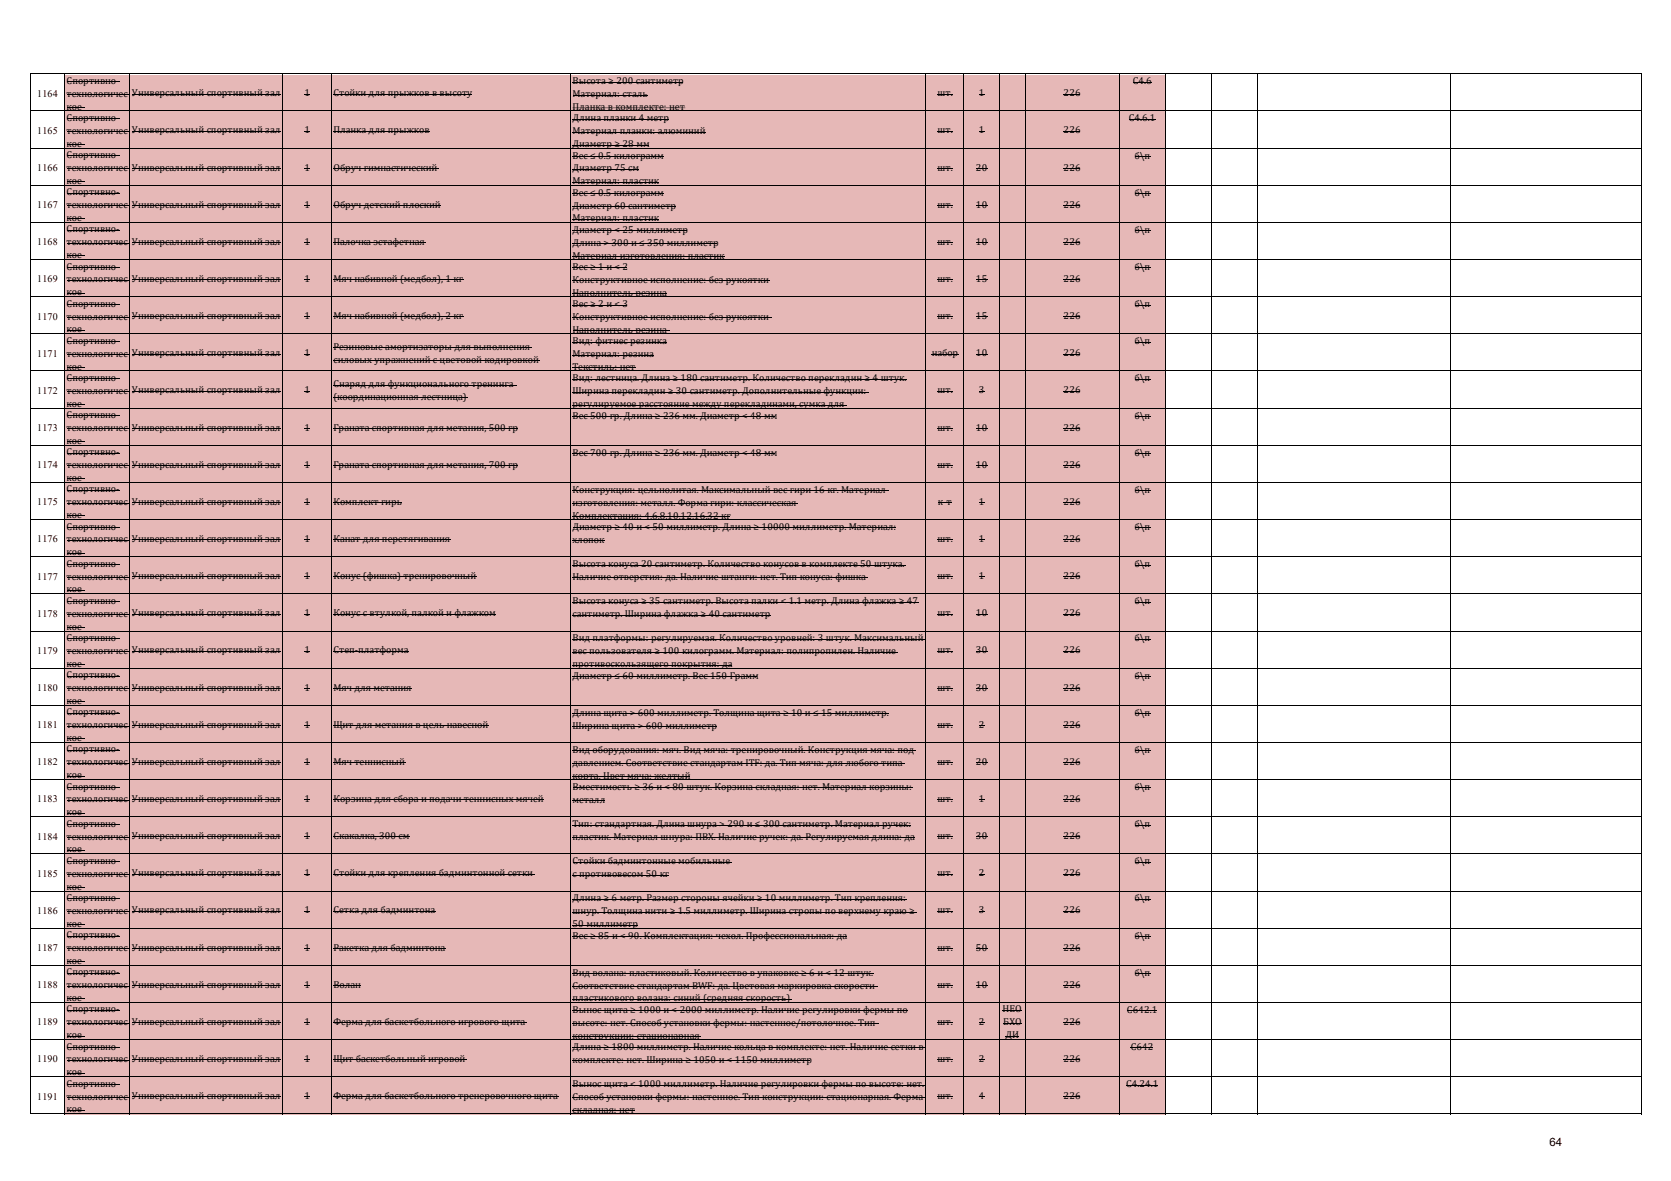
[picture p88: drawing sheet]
<svg xmlns="http://www.w3.org/2000/svg" width="297mm" height="210mm" viewBox="0 0 297 210" stroke-linecap="round" stroke-linejoin="round" font-family="sans-serif">
<defs><g id="words">
<text font-size="2" x="275.4" y="203.8">64</text>
<g font-size="1.8">
<text x="6.6" y="17.2">1164</text>
<text x="11.8" y="14.9">Спортивно-</text>
<text x="11.8" y="17.2">технологичес</text>
<text x="23.4" y="17.1">Универсальный спортивный зал</text>
<text x="54.1" y="17.1">1</text>
<text x="59.3" y="17.1">Стойки для прыжков в высоту</text>
<text x="101.8" y="15">Высота ≥ 200 сантиметр</text>
<text x="101.8" y="17.3">Материал: сталь</text>
<text x="166.6" y="17.1">шт.</text>
<text x="174" y="17.1">1</text>
<text x="189.1" y="17.1">226</text>
<text x="201.3" y="15">С4.6</text>
<text x="6.6" y="23.8">1165</text>
<text x="11.8" y="19.5">кое</text>
<text x="11.8" y="21.5">Спортивно-</text>
<text x="11.8" y="23.8">технологичес</text>
<text x="23.4" y="23.7">Универсальный спортивный зал</text>
<text x="54.1" y="23.7">1</text>
<text x="59.3" y="23.7">Планка для прыжков</text>
<text x="101.8" y="19.6">Планка в комплекте: нет</text>
<text x="101.8" y="21.6">Длина планки 4 метр</text>
<text x="101.8" y="23.9">Материал планки: алюминий</text>
<text x="166.6" y="23.7">шт.</text>
<text x="174" y="23.7">1</text>
<text x="189.1" y="23.7">226</text>
<text x="200.7" y="21.6">С4.6.1</text>
<text x="11.8" y="26.1">кое</text>
<text x="11.8" y="28.1">Спортивно-</text>
<text x="101.8" y="26.2">Диаметр ≥ 28 мм</text>
<text x="101.8" y="28.2">Вес ≤ 0.5 килограмм</text>
<text x="201.7" y="28.2">б\п</text>
<text x="6.6" y="30.4">1166</text>
<text x="11.8" y="30.4">технологичес</text>
<text x="11.8" y="32.7">кое</text>
<text x="11.8" y="34.7">Спортивно-</text>
<text x="23.4" y="30.3">Универсальный спортивный зал</text>
<text x="54.1" y="30.3">1</text>
<text x="59.3" y="30.3">Обруч гимнастический</text>
<text x="101.8" y="30.5">Диаметр 75 см</text>
<text x="101.8" y="32.8">Материал: пластик</text>
<text x="101.8" y="34.8">Вес ≤ 0.5 килограмм</text>
<text x="166.6" y="30.3">шт.</text>
<text x="173.5" y="30.3">20</text>
<text x="189.1" y="30.3">226</text>
<text x="201.7" y="34.8">б\п</text>
<text x="6.6" y="37">1167</text>
<text x="11.8" y="37">технологичес</text>
<text x="11.8" y="39.3">кое</text>
<text x="11.8" y="41.3">Спортивно-</text>
<text x="23.4" y="36.9">Универсальный спортивный зал</text>
<text x="54.1" y="36.9">1</text>
<text x="59.3" y="36.9">Обруч детский плоский</text>
<text x="101.8" y="37.1">Диаметр 60 сантиметр</text>
<text x="101.8" y="39.4">Материал: пластик</text>
<text x="101.8" y="41.4">Диаметр &lt; 25 миллиметр</text>
<text x="166.6" y="36.9">шт.</text>
<text x="173.5" y="36.9">10</text>
<text x="189.1" y="36.9">226</text>
<text x="201.7" y="41.4">б\п</text>
<text x="6.6" y="43.6">1168</text>
<text x="11.8" y="43.6">технологичес</text>
<text x="11.8" y="45.9">кое</text>
<text x="11.8" y="47.9">Спортивно-</text>
<text x="23.4" y="43.5">Универсальный спортивный зал</text>
<text x="54.1" y="43.5">1</text>
<text x="59.3" y="43.5">Палочка эстафетная</text>
<text x="101.8" y="43.7">Длина &gt; 300 и ≤ 350 миллиметр</text>
<text x="101.8" y="46">Материал изготовления: пластик</text>
<text x="166.6" y="43.5">шт.</text>
<text x="173.5" y="43.5">10</text>
<text x="189.1" y="43.5">226</text>
<text x="6.6" y="50.2">1169</text>
<text x="11.8" y="50.2">технологичес</text>
<text x="11.8" y="52.5">кое</text>
<text x="23.4" y="50.1">Универсальный спортивный зал</text>
<text x="54.1" y="50.1">1</text>
<text x="59.3" y="50.1">Мяч набивной (медбол), 1 кг</text>
<text x="101.8" y="50.3">Конструктивное исполнение: без рукоятки</text>
<text x="101.8" y="52.6">Наполнитель резина</text>
<text x="101.8" y="48">Вес ≥ 1 и &lt; 2</text>
<text x="166.6" y="50.1">шт.</text>
<text x="173.5" y="50.1">15</text>
<text x="189.1" y="50.1">226</text>
<text x="201.7" y="48">б\п</text>
<text x="6.6" y="56.8">1170</text>
<text x="11.8" y="54.5">Спортивно-</text>
<text x="11.8" y="56.8">технологичес</text>
<text x="11.8" y="59.1">кое</text>
<text x="23.4" y="56.7">Универсальный спортивный зал</text>
<text x="54.1" y="56.7">1</text>
<text x="59.3" y="56.7">Мяч набивной (медбол), 2 кг</text>
<text x="101.8" y="56.9">Конструктивное исполнение: без рукоятки</text>
<text x="101.8" y="59.2">Наполнитель резина</text>
<text x="101.8" y="54.6">Вес ≥ 2 и &lt; 3</text>
<text x="166.6" y="56.7">шт.</text>
<text x="173.5" y="56.7">15</text>
<text x="189.1" y="56.7">226</text>
<text x="201.7" y="54.6">б\п</text>
<text x="6.6" y="63.4">1171</text>
<text x="11.8" y="61.1">Спортивно-</text>
<text x="11.8" y="63.4">технологичес</text>
<text x="11.8" y="65.7">кое</text>
<text x="23.4" y="63.3">Универсальный спортивный зал</text>
<text x="54.1" y="63.3">1</text>
<text x="59.3" y="62.2">Резиновые амортизаторы для выполнения</text>
<text x="59.3" y="64.5">силовых упражнений с цветовой кодировкой</text>
<text x="101.8" y="61.2">Вид: фитнес резинка</text>
<text x="101.8" y="63.5">Материал: резина</text>
<text x="101.8" y="65.8">Текстиль: нет</text>
<text x="165.6" y="63.3">набор</text>
<text x="173.5" y="63.3">10</text>
<text x="189.1" y="63.3">226</text>
<text x="201.7" y="61.2">б\п</text>
<text x="6.6" y="70">1172</text>
<text x="11.8" y="67.7">Спортивно-</text>
<text x="11.8" y="70">технологичес</text>
<text x="23.4" y="69.9">Универсальный спортивный зал</text>
<text x="54.1" y="69.9">1</text>
<text x="59.3" y="68.8">Снаряд для функционального тренинга</text>
<text x="59.3" y="71.1">(координационная лестница)</text>
<text x="101.8" y="67.8">Вид: лестница. Длина ≥ 180 сантиметр. Количество перекладин ≥ 4 штук.</text>
<text x="101.8" y="70.1">Ширина перекладин ≥ 30 сантиметр. Дополнительные функции:</text>
<text x="166.6" y="69.9">шт.</text>
<text x="174" y="69.9">3</text>
<text x="189.1" y="69.9">226</text>
<text x="201.7" y="67.8">б\п</text>
<text x="6.6" y="76.6">1173</text>
<text x="11.8" y="72.3">кое</text>
<text x="11.8" y="74.3">Спортивно-</text>
<text x="11.8" y="76.6">технологичес</text>
<text x="23.4" y="76.5">Универсальный спортивный зал</text>
<text x="54.1" y="76.5">1</text>
<text x="59.3" y="76.5">Граната спортивная для метания, 500 гр</text>
<text x="101.8" y="72.4">регулируемое расстояние между перекладинами, сумка для</text>
<text x="101.8" y="74.4">Вес 500 гр. Длина ≥ 236 мм. Диаметр &lt; 48 мм</text>
<text x="166.6" y="76.5">шт.</text>
<text x="173.5" y="76.5">10</text>
<text x="189.1" y="76.5">226</text>
<text x="201.7" y="74.4">б\п</text>
<text x="6.6" y="83.2">1174</text>
<text x="11.8" y="78.9">кое</text>
<text x="11.8" y="80.9">Спортивно-</text>
<text x="11.8" y="83.2">технологичес</text>
<text x="23.4" y="83.1">Универсальный спортивный зал</text>
<text x="54.1" y="83.1">1</text>
<text x="59.3" y="83.1">Граната спортивная для метания, 700 гр</text>
<text x="101.8" y="81">Вес 700 гр. Длина ≥ 236 мм. Диаметр &lt; 48 мм</text>
<text x="166.6" y="83.1">шт.</text>
<text x="173.5" y="83.1">10</text>
<text x="189.1" y="83.1">226</text>
<text x="201.7" y="81">б\п</text>
<text x="6.6" y="89.8">1175</text>
<text x="11.8" y="85.5">кое</text>
<text x="11.8" y="87.5">Спортивно-</text>
<text x="11.8" y="89.8">технологичес</text>
<text x="23.4" y="89.8">Универсальный спортивный зал</text>
<text x="54.1" y="89.8">1</text>
<text x="59.3" y="89.8">Комплект гирь</text>
<text x="101.8" y="87.6">Конструкция: цельнолитая. Максимальный вес гири 16 кг. Материал</text>
<text x="101.8" y="89.9">изготовления: металл. Форма гири: классическая</text>
<text x="166.7" y="89.8">к-т</text>
<text x="174" y="89.8">1</text>
<text x="189.1" y="89.8">226</text>
<text x="201.7" y="87.6">б\п</text>
<text x="11.8" y="92.1">кое</text>
<text x="11.8" y="94.2">Спортивно-</text>
<text x="101.8" y="92.2">Комплектация: 4,6,8,10,12,16,32 кг</text>
<text x="101.8" y="94.2">Диаметр ≥ 40 и &lt; 50 миллиметр. Длина ≥ 10000 миллиметр. Материал:</text>
<text x="201.7" y="94.2">б\п</text>
<text x="6.6" y="96.4">1176</text>
<text x="11.8" y="96.4">технологичес</text>
<text x="11.8" y="98.7">кое</text>
<text x="11.8" y="100.8">Спортивно-</text>
<text x="23.4" y="96.4">Универсальный спортивный зал</text>
<text x="54.1" y="96.4">1</text>
<text x="59.3" y="96.4">Канат для перетягивания</text>
<text x="101.8" y="96.5">хлопок</text>
<text x="101.8" y="100.8">Высота конуса 20 сантиметр. Количество конусов в комплекте 50 штука.</text>
<text x="166.6" y="96.4">шт.</text>
<text x="174" y="96.4">1</text>
<text x="189.1" y="96.4">226</text>
<text x="201.7" y="100.8">б\п</text>
<text x="6.6" y="103">1177</text>
<text x="11.8" y="103">технологичес</text>
<text x="11.8" y="105.3">кое</text>
<text x="11.8" y="107.4">Спортивно-</text>
<text x="23.4" y="103">Универсальный спортивный зал</text>
<text x="54.1" y="103">1</text>
<text x="59.3" y="103">Конус (фишка) тренировочный</text>
<text x="101.8" y="103.1">Наличие отверстия: да. Наличие штанги: нет. Тип конуса: фишка</text>
<text x="101.8" y="107.4">Высота конуса ≥ 35 сантиметр. Высота палки &lt; 1.1 метр. Длина флажка ≥ 47</text>
<text x="166.6" y="103">шт.</text>
<text x="174" y="103">1</text>
<text x="189.1" y="103">226</text>
<text x="201.7" y="107.4">б\п</text>
<text x="6.6" y="109.6">1178</text>
<text x="11.8" y="109.6">технологичес</text>
<text x="11.8" y="111.9">кое</text>
<text x="11.8" y="114">Спортивно-</text>
<text x="23.4" y="109.6">Универсальный спортивный зал</text>
<text x="54.1" y="109.6">1</text>
<text x="59.3" y="109.6">Конус с втулкой, палкой и флажком</text>
<text x="101.8" y="109.7">сантиметр. Ширина флажка ≥ 40 сантиметр</text>
<text x="166.6" y="109.6">шт.</text>
<text x="173.5" y="109.6">10</text>
<text x="189.1" y="109.6">226</text>
<text x="6.6" y="116.3">1179</text>
<text x="11.8" y="116.3">технологичес</text>
<text x="11.8" y="118.5">кое</text>
<text x="23.4" y="116.2">Универсальный спортивный зал</text>
<text x="54.1" y="116.2">1</text>
<text x="59.3" y="116.2">Степ-платформа</text>
<text x="101.8" y="116.3">вес пользователя ≥ 100 килограмм. Материал: полипропилен. Наличие</text>
<text x="101.8" y="118.6">противоскользящего покрытия: да</text>
<text x="101.8" y="114.1">Вид платформы: регулируемая. Количество уровней: 3 штук. Максимальный</text>
<text x="166.6" y="116.2">шт.</text>
<text x="173.5" y="116.2">30</text>
<text x="189.1" y="116.2">226</text>
<text x="201.7" y="114.1">б\п</text>
<text x="6.6" y="122.9">1180</text>
<text x="11.8" y="120.6">Спортивно-</text>
<text x="11.8" y="122.9">технологичес</text>
<text x="11.8" y="125.1">кое</text>
<text x="23.4" y="122.8">Универсальный спортивный зал</text>
<text x="54.1" y="122.8">1</text>
<text x="59.3" y="122.8">Мяч для метания</text>
<text x="101.8" y="120.7">Диаметр ≤ 60 миллиметр. Вес 150 Грамм</text>
<text x="166.6" y="122.8">шт.</text>
<text x="173.5" y="122.8">30</text>
<text x="189.1" y="122.8">226</text>
<text x="201.7" y="120.7">б\п</text>
<text x="6.6" y="129.5">1181</text>
<text x="11.8" y="127.2">Спортивно-</text>
<text x="11.8" y="129.5">технологичес</text>
<text x="11.8" y="131.7">кое</text>
<text x="23.4" y="129.4">Универсальный спортивный зал</text>
<text x="54.1" y="129.4">1</text>
<text x="59.3" y="129.4">Щит для метания в цель навесной</text>
<text x="101.8" y="127.3">Длина щита &gt; 600 миллиметр. Толщина щита ≥ 10 и ≤ 15 миллиметр.</text>
<text x="101.8" y="129.5">Ширина щита &gt; 600 миллиметр</text>
<text x="166.6" y="129.4">шт.</text>
<text x="174" y="129.4">2</text>
<text x="189.1" y="129.4">226</text>
<text x="201.7" y="127.3">б\п</text>
<text x="6.6" y="136.1">1182</text>
<text x="11.8" y="133.8">Спортивно-</text>
<text x="11.8" y="136.1">технологичес</text>
<text x="23.4" y="136">Универсальный спортивный зал</text>
<text x="54.1" y="136">1</text>
<text x="59.3" y="136">Мяч теннисный</text>
<text x="101.8" y="133.9">Вид оборудования: мяч. Вид мяча: тренировочный. Конструкция мяча: под</text>
<text x="101.8" y="136.1">давлением. Соответствие стандартам ITF: да. Тип мяча: для любого типа</text>
<text x="166.6" y="136">шт.</text>
<text x="173.5" y="136">20</text>
<text x="189.1" y="136">226</text>
<text x="201.7" y="133.9">б\п</text>
<text x="6.6" y="142.7">1183</text>
<text x="11.8" y="138.3">кое</text>
<text x="11.8" y="140.4">Спортивно-</text>
<text x="11.8" y="142.7">технологичес</text>
<text x="23.4" y="142.6">Универсальный спортивный зал</text>
<text x="54.1" y="142.6">1</text>
<text x="59.3" y="142.6">Корзина для сбора и подачи теннисных мячей</text>
<text x="101.8" y="138.4">корта. Цвет мяча: желтый</text>
<text x="101.8" y="140.5">Вместимость ≥ 36 и &lt; 80 штук. Корзина складная: нет. Материал корзины:</text>
<text x="101.8" y="142.8">металл</text>
<text x="166.6" y="142.6">шт.</text>
<text x="174" y="142.6">1</text>
<text x="189.1" y="142.6">226</text>
<text x="201.7" y="140.5">б\п</text>
<text x="6.6" y="149.3">1184</text>
<text x="11.8" y="145">кое</text>
<text x="11.8" y="147">Спортивно-</text>
<text x="11.8" y="149.3">технологичес</text>
<text x="23.4" y="149.2">Универсальный спортивный зал</text>
<text x="54.1" y="149.2">1</text>
<text x="59.3" y="149.2">Скакалка, 300 см</text>
<text x="101.8" y="147.1">Тип: стандартная. Длина шнура &gt; 290 и ≤ 300 сантиметр. Материал ручек:</text>
<text x="101.8" y="149.4">пластик. Материал шнура: ПВХ. Наличие ручек: да. Регулируемая длина: да</text>
<text x="166.6" y="149.2">шт.</text>
<text x="173.5" y="149.2">30</text>
<text x="189.1" y="149.2">226</text>
<text x="201.7" y="147.1">б\п</text>
<text x="6.6" y="155.9">1185</text>
<text x="11.8" y="151.6">кое</text>
<text x="11.8" y="153.6">Спортивно-</text>
<text x="11.8" y="155.9">технологичес</text>
<text x="23.4" y="155.8">Универсальный спортивный зал</text>
<text x="54.1" y="155.8">1</text>
<text x="59.3" y="155.8">Стойки для крепления бадминтонной сетки</text>
<text x="101.8" y="153.7">Стойки бадминтонные мобильные</text>
<text x="101.8" y="156">с противовесом 50 кг</text>
<text x="166.6" y="155.8">шт.</text>
<text x="174" y="155.8">2</text>
<text x="189.1" y="155.8">226</text>
<text x="201.7" y="153.7">б\п</text>
<text x="11.8" y="158.2">кое</text>
<text x="11.8" y="160.2">Спортивно-</text>
<text x="101.8" y="160.3">Длина ≥ 6 метр. Размер стороны ячейки ≥ 10 миллиметр. Тип крепления:</text>
<text x="201.7" y="160.3">б\п</text>
<text x="6.6" y="162.5">1186</text>
<text x="11.8" y="162.5">технологичес</text>
<text x="11.8" y="164.8">кое</text>
<text x="11.8" y="166.8">Спортивно-</text>
<text x="23.4" y="162.4">Универсальный спортивный зал</text>
<text x="54.1" y="162.4">1</text>
<text x="59.3" y="162.4">Сетка для бадминтона</text>
<text x="101.8" y="162.6">шнур. Толщина нити ≥ 1.5 миллиметр. Ширина стропы по верхнему краю ≥</text>
<text x="101.8" y="164.9">50 миллиметр</text>
<text x="101.8" y="166.9">Вес ≥ 85 и &lt; 90. Комплектация: чехол. Профессиональная: да</text>
<text x="166.6" y="162.4">шт.</text>
<text x="174" y="162.4">3</text>
<text x="189.1" y="162.4">226</text>
<text x="201.7" y="166.9">б\п</text>
<text x="6.6" y="169.1">1187</text>
<text x="11.8" y="169.1">технологичес</text>
<text x="11.8" y="171.4">кое</text>
<text x="11.8" y="173.4">Спортивно-</text>
<text x="23.4" y="169">Универсальный спортивный зал</text>
<text x="54.1" y="169">1</text>
<text x="59.3" y="169">Ракетка для бадминтона</text>
<text x="101.8" y="173.5">Вид волана: пластиковый. Количество в упаковке ≥ 6 и &lt; 12 штук.</text>
<text x="166.6" y="169">шт.</text>
<text x="173.5" y="169">50</text>
<text x="189.1" y="169">226</text>
<text x="201.7" y="173.5">б\п</text>
<text x="6.6" y="175.7">1188</text>
<text x="11.8" y="175.7">технологичес</text>
<text x="11.8" y="178">кое</text>
<text x="23.4" y="175.6">Универсальный спортивный зал</text>
<text x="54.1" y="175.6">1</text>
<text x="59.3" y="175.6">Волан</text>
<text x="101.8" y="175.8">Соответствие стандартам BWF: да. Цветовая маркировка скорости</text>
<text x="101.8" y="178.1">пластикового волана: синий (средняя скорость)</text>
<text x="166.6" y="175.6">шт.</text>
<text x="173.5" y="175.6">10</text>
<text x="189.1" y="175.6">226</text>
<text x="6.6" y="182.3">1189</text>
<text x="11.8" y="180">Спортивно-</text>
<text x="11.8" y="182.3">технологичес</text>
<text x="11.8" y="184.6">кое</text>
<text x="23.4" y="182.2">Универсальный спортивный зал</text>
<text x="54.1" y="182.2">1</text>
<text x="59.3" y="182.2">Ферма для баскетбольного игрового щита</text>
<text x="101.8" y="182.4">высоте: нет. Способ установки фермы: настенное/потолочное. Тип</text>
<text x="101.8" y="184.7">конструкции: стационарная</text>
<text x="101.8" y="180.1">Вынос щита ≥ 1000 и &lt; 2000 миллиметр. Наличие регулировки фермы по</text>
<text x="166.6" y="182.2">шт.</text>
<text x="174" y="182.2">2</text>
<text x="178.2" y="180">НЕО</text>
<text x="178.3" y="182.3">БХО</text>
<text x="178.7" y="184.6">ДИ</text>
<text x="189.1" y="182.2">226</text>
<text x="200.3" y="180.1">С642.1</text>
<text x="6.6" y="188.9">1190</text>
<text x="11.8" y="186.6">Спортивно-</text>
<text x="11.8" y="188.9">технологичес</text>
<text x="11.8" y="191.2">кое</text>
<text x="23.4" y="188.8">Универсальный спортивный зал</text>
<text x="54.1" y="188.8">1</text>
<text x="59.3" y="188.8">Щит баскетбольный игровой</text>
<text x="101.8" y="186.7">Длина ≥ 1800 миллиметр. Наличие кольца в комплекте: нет. Наличие сетки в</text>
<text x="101.8" y="189">комплекте: нет. Ширина ≥ 1050 и &lt; 1150 миллиметр</text>
<text x="166.6" y="188.8">шт.</text>
<text x="174" y="188.8">2</text>
<text x="189.1" y="188.8">226</text>
<text x="201" y="186.7">С642</text>
<text x="6.6" y="195.5">1191</text>
<text x="11.8" y="193.2">Спортивно-</text>
<text x="11.8" y="195.5">технологичес</text>
<text x="11.8" y="197.8">кое</text>
<text x="23.4" y="195.4">Универсальный спортивный зал</text>
<text x="54.1" y="195.4">1</text>
<text x="59.3" y="195.4">Ферма для баскетбольного тренеровочного щита</text>
<text x="101.8" y="193.3">Вынос щита &lt; 1000 миллиметр. Наличие регулировки фермы по высоте: нет.</text>
<text x="101.8" y="195.6">Способ установки фермы: настенное. Тип конструкции: стационарная. Ферма</text>
<text x="101.8" y="197.9">складная: нет</text>
<text x="166.6" y="195.4">шт.</text>
<text x="174" y="195.4">4</text>
<text x="189.1" y="195.4">226</text>
<text x="200.1" y="193.3">С4.24.1</text>
</g>
</g></defs>
<path d="M11.4 13.3h195.8v184.8h-195.8z" fill="#e6b8b7"/>
<g fill="none" stroke="#000" stroke-width=".18">
<path d="M5.5 13v185.1M5.6 13.1h286.2M5.6 19.7h286.2M11.4 13.2v184.9M11.8 14.5h9.5M11.8 16.8h11.1M11.8 19.1h3.2M23 13.2v184.9M23.4 16.7h26.5M50.3 13.2v184.9M58.8 13.2v184.9M59.3 16.7h24.5"/>
<path d="M101.3 13.2v184.9M101.8 14.6h19.6M101.8 16.9h13.3M101.8 19.2h20M164.6 13.2v184.9M166.6 16.7h2.7M171.3 13.2v184.9M177.6 13.2v184.9M182.2 13.2v184.9M189.1 16.7h2.9M199 13.2v184.9M201.3 14.6h3.4"/>
<path d="M207.1 13.2v184.9M215.3 13.2v184.9M223.5 13.2v184.9M257.8 13.2v184.9M291.8 13.2v184.9M5.6 26.3h286.2M5.6 32.9h286.2M5.6 39.5h286.2M11.8 21.1h9.5M11.8 23.4h11.1M11.8 25.7h3.2M11.8 27.7h9.5"/>
<path d="M11.8 30h11.1M11.8 32.3h3.2M11.8 34.3h9.5M11.8 36.6h11.1M11.8 38.9h3.2M23.4 23.3h26.5M23.4 29.9h26.5M23.4 36.5h26.5M59.3 23.3h17M59.3 29.9h18.7M59.3 36.5h19.1M101.8 21.2h17.1"/>
<path d="M101.8 23.5h23.8M101.8 25.8h13.5M101.8 27.8h16.2M101.8 30.1h11.7M101.8 32.4h15.4M101.8 34.4h16.2M101.8 36.7h18.4M101.8 39h15.4M166.6 23.3h2.7M166.6 29.9h2.7M166.6 36.5h2.7M189.1 23.3h2.9"/>
<path d="M189.1 29.9h2.9M189.1 36.5h2.9M200.7 21.2h4.6M201.7 27.8h2.8M201.7 34.4h2.8M5.6 46.1h286.2M5.6 52.8h286.2M5.6 59.4h286.2M11.8 40.9h9.5M11.8 43.2h11.1M11.8 45.5h3.2M11.8 47.5h9.5"/>
<path d="M11.8 49.8h11.1M11.8 52.1h3.2M11.8 54.1h9.5M11.8 56.4h11.1M11.8 58.7h3.2M23.4 43.1h26.5M23.4 49.7h26.5M23.4 56.4h26.5M59.3 43.1h16.4M59.3 49.7h23.2M59.3 56.4h23.2M101.8 41h20.4"/>
<path d="M101.8 43.3h25.6M101.8 45.6h27.1M101.8 47.6h9.6M101.8 49.9h35M101.8 52.2h16.8M101.8 54.2h9.6M101.8 56.5h35.4M101.8 58.8h17.2M166.6 43.1h2.7M166.6 49.7h2.7M166.6 56.4h2.7M189.1 43.1h2.9"/>
<path d="M189.1 49.7h2.9M189.1 56.4h2.9M201.7 41h2.8M201.7 47.6h2.8M201.7 54.2h2.8M5.6 66h286.2M5.6 72.6h286.2M5.6 79.2h286.2M11.8 60.8h9.5M11.8 63h11.1M11.8 65.3h3.2M11.8 67.4h9.5"/>
<path d="M11.8 69.6h11.1M11.8 71.9h3.2M11.8 74h9.5M11.8 76.2h11.1M11.8 78.5h3.2M23.4 63h26.5M23.4 69.6h26.5M23.4 76.2h26.5M59.3 61.9h35.3M59.3 64.1h36.6M59.3 68.5h32.5M59.3 70.7h23.9"/>
<path d="M59.3 76.2h32.8M101.8 60.8h16.8M101.8 63.1h14.5M101.8 65.4h11.2M101.8 67.4h59.5M101.8 69.7h52.7M101.8 72h48.8M101.8 74h35.9M165.6 63h4.8M166.6 69.6h2.7M166.6 76.2h2.7M189.1 63h2.9"/>
<path d="M189.1 69.6h2.9M189.1 76.2h2.9M201.7 60.8h2.8M201.7 67.4h2.8M201.7 74h2.8M5.6 85.8h286.2M5.6 92.4h286.2M5.6 99h286.2M11.8 80.6h9.5M11.8 82.9h11.1M11.8 85.1h3.2M11.8 87.2h9.5"/>
<path d="M11.8 89.5h11.1M11.8 91.7h3.2M11.8 93.8h9.5M11.8 96.1h11.1M11.8 98.3h3.2M23.4 82.8h26.5M23.4 89.4h26.5M23.4 96h26.5M59.3 82.8h32.8M59.3 89.4h12.1M59.3 96h20.8M101.8 80.6h35.9"/>
<path d="M101.8 87.3h56.2M101.8 89.5h40M101.8 91.8h27.9M101.8 93.9h57.4M101.8 96.1h5.7M166.6 82.8h2.7M166.6 96h2.7M166.7 89.4h2.5M189.1 82.8h2.9M189.1 89.4h2.9M189.1 96h2.9M201.7 80.6h2.8"/>
<path d="M201.7 87.3h2.8M201.7 93.9h2.8M5.6 105.6h286.2M5.6 112.2h286.2M5.6 118.8h286.2M11.8 100.4h9.5M11.8 102.7h11.1M11.8 104.9h3.2M11.8 107h9.5M11.8 109.3h11.1M11.8 111.6h3.2M11.8 113.6h9.5"/>
<path d="M11.8 115.9h11.1M11.8 118.2h3.2M23.4 102.6h26.5M23.4 109.2h26.5M23.4 115.8h26.5M59.3 102.6h25.5M59.3 109.2h28.9M59.3 115.8h13.3M101.8 100.5h59.3M101.8 102.7h52.4M101.8 107.1h61.5M101.8 109.4h35.3"/>
<path d="M101.8 113.7h62.6M101.8 116h57.8M101.8 118.2h28.4M166.6 102.6h2.7M166.6 109.2h2.7M166.6 115.8h2.7M189.1 102.6h2.9M189.1 109.2h2.9M189.1 115.8h2.9M201.7 100.5h2.8M201.7 107.1h2.8M201.7 113.7h2.8"/>
<path d="M5.6 125.4h286.2M5.6 132h286.2M5.6 138.6h286.2M11.8 120.2h9.5M11.8 122.5h11.1M11.8 124.8h3.2M11.8 126.8h9.5M11.8 129.1h11.1M11.8 131.4h3.2M11.8 133.4h9.5M11.8 135.7h11.1M11.8 138h3.2"/>
<path d="M23.4 122.4h26.5M23.4 129h26.5M23.4 135.6h26.5M59.3 122.4h13.9M59.3 129h27.6M59.3 135.6h12.8M101.8 120.3h32.8M101.8 126.9h56.2M101.8 129.2h25.6M101.8 133.5h61M101.8 135.8h59.1M101.8 138.1h20.9"/>
<path d="M166.6 122.4h2.7M166.6 129h2.7M166.6 135.6h2.7M189.1 122.4h2.9M189.1 129h2.9M189.1 135.6h2.9M201.7 120.3h2.8M201.7 126.9h2.8M201.7 133.5h2.8M5.6 145.2h286.2M5.6 151.8h286.2M5.6 158.4h286.2"/>
<path d="M11.8 140h9.5M11.8 142.3h11.1M11.8 144.6h3.2M11.8 146.6h9.5M11.8 148.9h11.1M11.8 151.2h3.2M11.8 153.2h9.5M11.8 155.5h11.1M11.8 157.8h3.2M11.8 159.8h9.5M23.4 142.2h26.5M23.4 148.8h26.5"/>
<path d="M23.4 155.4h26.5M59.3 142.2h37.4M59.3 148.8h13.5M59.3 155.4h35.7M101.8 140.1h60.4M101.8 142.4h5.8M101.8 146.7h60.2M101.8 149h60.8M101.8 153.3h28.2M101.8 155.6h17.1M101.8 159.9h59.4M166.6 142.2h2.7"/>
<path d="M166.6 148.8h2.7M166.6 155.4h2.7M189.1 142.2h2.9M189.1 148.8h2.9M189.1 155.4h2.9M201.7 140.1h2.8M201.7 146.7h2.8M201.7 153.3h2.8M201.7 159.9h2.8M5.6 165h286.2M5.6 171.6h286.2M5.6 178.2h286.2"/>
<path d="M11.8 162.1h11.1M11.8 164.4h3.2M11.8 166.4h9.5M11.8 168.7h11.1M11.8 171h3.2M11.8 173h9.5M11.8 175.3h11.1M11.8 177.6h3.2M11.8 179.6h9.5M23.4 162h26.5M23.4 168.6h26.5M23.4 175.2h26.5"/>
<path d="M59.3 162h18.2M59.3 168.6h20M59.3 175.2h4.9M101.8 162.2h61.1M101.8 164.5h11.6M101.8 166.5h48.7M101.8 173.1h53.5M101.8 175.4h54.3M101.8 177.7h38.9M101.8 179.7h59.6M166.6 162h2.7M166.6 168.6h2.7"/>
<path d="M166.6 175.2h2.7M178.2 179.6h3.4M189.1 162h2.9M189.1 168.6h2.9M189.1 175.2h2.9M200.3 179.7h5.3M201.7 166.5h2.8M201.7 173.1h2.8M5.6 184.8h286.2M5.6 191.4h286.2M5.6 198h286.2M11.8 181.9h11.1"/>
<path d="M11.8 184.2h3.2M11.8 186.2h9.5M11.8 188.5h11.1M11.8 190.8h3.2M11.8 192.8h9.5M11.8 195.1h11.1M11.8 197.4h3.2M23.4 181.8h26.5M23.4 188.4h26.5M23.4 195h26.5M59.3 181.8h34.3M59.3 188.4h23.6"/>
<path d="M59.3 195h40.1M101.8 182h54.5M101.8 184.3h22.8M101.8 186.3h62.6M101.8 188.6h42.2M101.8 192.9h62.6M101.8 195.2h62.6M101.8 197.5h11.1M166.6 181.8h2.7M166.6 188.4h2.7M166.6 195h2.7M178.3 181.9h3.2"/>
<path d="M178.7 184.2h2.4M189.1 181.8h2.9M189.1 188.4h2.9M189.1 195h2.9M200.1 192.9h5.7M201 186.3h3.9"/>
</g>
<g fill="#000">
<path d="M54.1 16.7l1 .1zM174 16.7l1 .1zM54.1 23.3l1 .1zM54.1 29.9l1 .1zM54.1 36.5l1 .1zM173.5 29.9l1.9 .1zM173.5 36.5l1.9 .1zM174 23.3l1 .1zM54.1 43.1l1 .1zM54.1 49.7l1 .1zM54.1 56.3l1 .1zM173.5 43.1l1.9 .1z"/>
<path d="M173.5 49.7l1.9 .1zM173.5 56.3l1.9 .1zM54.1 62.9l1 .1zM54.1 69.5l1 .1zM54.1 76.1l1 .1zM173.5 62.9l1.9 .1zM173.5 76.1l1.9 .1zM174 69.5l1 .1zM54.1 82.7l1 .1zM54.1 89.3l1 .1zM54.1 95.9l1 .1zM173.5 82.7l1.9 .1z"/>
<path d="M174 89.3l1 .1zM174 95.9l1 .1zM54.1 102.5l1 .1zM54.1 109.1l1 .1zM54.1 115.7l1 .1zM173.5 109.1l1.9 .1zM173.5 115.7l1.9 .1zM174 102.5l1 .1zM54.1 122.3l1 .1zM54.1 129h1zM54.1 135.6h1zM173.5 122.3l1.9 .1z"/>
<path d="M173.5 135.6h1.9zM174 129h1zM54.1 142.2h1zM54.1 148.8h1zM54.1 155.4l1 .1zM173.5 148.8h1.9zM174 142.2h1zM174 155.4l1 .1zM54.1 162l1 .1zM54.1 168.6l1 .1zM54.1 175.2l1 .1zM173.5 168.6l1.9 .1z"/>
<path d="M173.5 175.2l1.9 .1zM174 162l1 .1zM54.1 181.8l1 .1zM54.1 188.4l1 .1zM54.1 195l1 .1zM174 181.8l1 .1zM174 188.4l1 .1zM174 195l1 .1z"/>
</g>
<use href="#words"/>
</svg>
